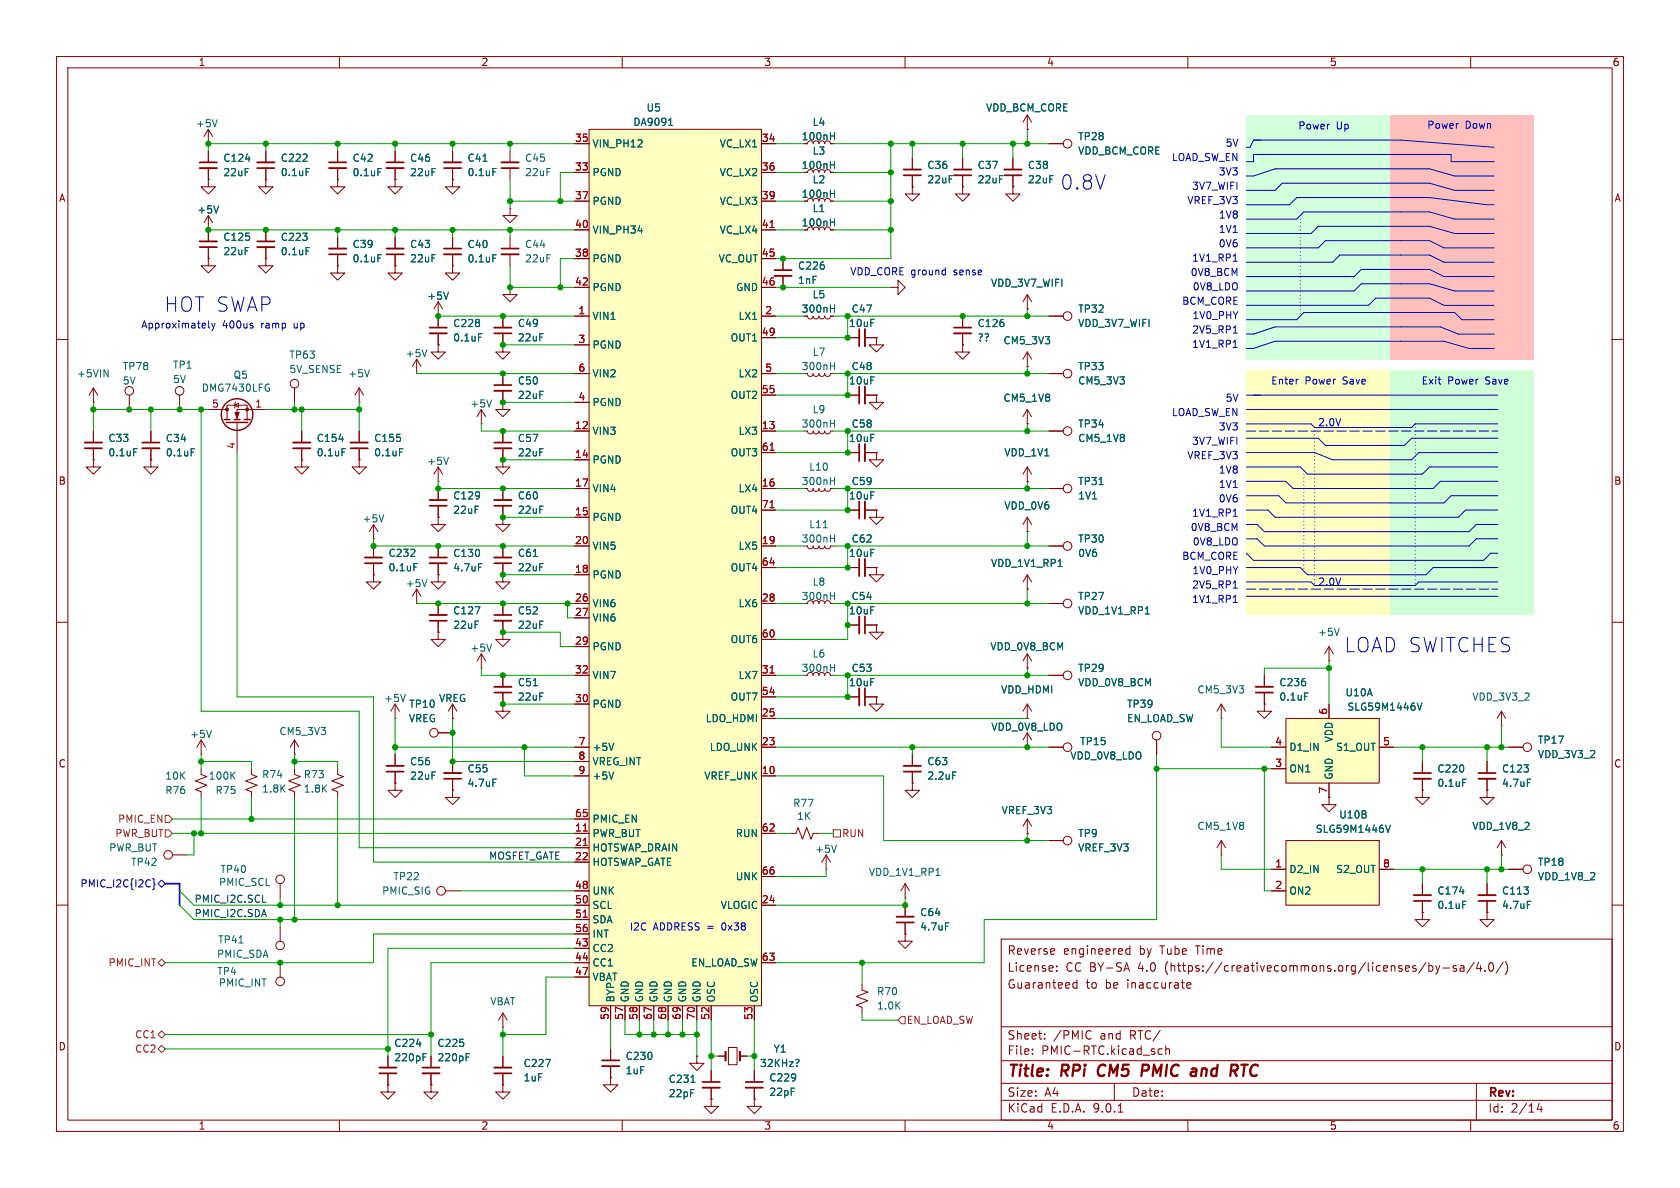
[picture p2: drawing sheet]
<svg xmlns="http://www.w3.org/2000/svg" width="297mm" height="210mm" viewBox="0 0 297 210" stroke-linecap="round" stroke-linejoin="round" font-family="sans-serif">
<defs><g id="words">
<g font-size="3.5" fill="#0000c2">
<text x="187.4" y="33.8">0.8V</text>
<text x="29" y="55.4">HOT SWAP</text>
<text x="237.6" y="115.5">LOAD SWITCHES</text>
</g>
<g font-size="2.8" fill="#840000">
<text x="178" y="190.9">Title:</text>
<text x="187.7" y="190.9">RPi</text>
<text x="194.9" y="190.9">CM5</text>
<text x="203.4" y="190.9">PMIC</text>
<text x="213" y="190.9">and</text>
<text x="220.8" y="190.9">RTC</text>
</g>
<g font-size="2.1" fill="#840000">
<text x="178" y="172">License:</text>
<text x="178" y="169">Reverse</text>
<text x="187.9" y="169">engineered</text>
<text x="188.4" y="172">CC BY-SA</text>
<text x="201.3" y="172">4.0</text>
<text x="201.5" y="169">by</text>
<text x="205.3" y="169">Tube</text>
<text x="206.2" y="172">(https://creativecommons.org/licenses/by-sa/4.0/)</text>
<text x="211.7" y="169">Time</text>
<text x="178" y="175">Guaranteed</text>
<text x="191.9" y="175">to</text>
<text x="195.5" y="175">be</text>
<text x="199.4" y="175">inaccurate</text>
<text x="178" y="184">Sheet:</text>
<text x="186.2" y="184">/PMIC</text>
<text x="194.5" y="184">and</text>
<text x="199.9" y="184">RTC/</text>
<text x="178" y="186.7">File:</text>
<text x="184.1" y="186.7">PMIC-RTC.kicad_sch</text>
<text x="178" y="196.9">KiCad</text>
<text x="178" y="194.1">Size:</text>
<text x="184.7" y="194.1">A4</text>
<text x="185.7" y="196.9">E.D.A.</text>
<text x="193.3" y="196.9">9.0.1</text>
<text x="200" y="194.1">Date:</text>
<text x="263" y="194.3">Rev:</text>
<text x="263" y="196.9">Id:</text>
<text x="267.1" y="196.9">2/14</text>
</g>
<g font-size="1.8" fill="#840000">
<text x="35" y="11.9">1</text>
<text x="85" y="11.9">2</text>
<text x="135" y="11.9">3</text>
<text x="185" y="11.9">4</text>
<text x="235" y="11.9">5</text>
<text x="285" y="11.9">6</text>
<text x="141.6" y="25">100nH</text>
<text x="10.3" y="35.9">A</text>
<text x="141.6" y="35.2">100nH</text>
<text x="141.6" y="30.1">100nH</text>
<text x="285.3" y="35.9">A</text>
<text x="141.6" y="40.2">100nH</text>
<text x="141.6" y="55.5">300nH</text>
<text x="10.3" y="85.9">B</text>
<text x="285.3" y="85.9">B</text>
<text x="10.3" y="135.9">C</text>
<text x="285.3" y="135.9">C</text>
<text x="10.3" y="185.9">D</text>
<text x="285.3" y="185.9">D</text>
<text x="35" y="199.9">1</text>
<text x="85" y="199.9">2</text>
<text x="135" y="199.9">3</text>
<text x="185" y="199.9">4</text>
<text x="235" y="199.9">5</text>
<text x="285" y="199.9">6</text>
</g>
<g font-size="1.8" fill="#006464">
<text x="34.5" y="22.7">+5V</text>
<text x="111.9" y="22.5">DA9091</text>
<text x="114.2" y="19.9">U5</text>
<text x="143.6" y="22.5">L4</text>
<text x="174.2" y="19.9">VDD_BCM_CORE</text>
<text x="39.4" y="28.8">C124</text>
<text x="49.5" y="28.8">C222</text>
<text x="62.2" y="28.8">C42</text>
<text x="72.4" y="28.8">C46</text>
<text x="82.6" y="28.8">C41</text>
<text x="92.7" y="28.8">C45</text>
<text x="104.6" y="26.3">VIN_PH12</text>
<text x="127.1" y="26.3">VC_LX1</text>
<text x="143.6" y="27.5">L3</text>
<text x="190.5" y="27.5">VDD_BCM_CORE</text>
<text x="190.5" y="25">TP28</text>
<text x="39.4" y="31.3">22uF</text>
<text x="49.5" y="31.3">0.1uF</text>
<text x="62.2" y="31.3">0.1uF</text>
<text x="72.4" y="31.3">22uF</text>
<text x="82.6" y="31.3">0.1uF</text>
<text x="92.7" y="31.3">22uF</text>
<text x="104.6" y="31.3">PGND</text>
<text x="127.1" y="31.3">VC_LX2</text>
<text x="143.6" y="32.6">L2</text>
<text x="163.8" y="30.1">C36</text>
<text x="163.8" y="32.6">22uF</text>
<text x="172.7" y="30.1">C37</text>
<text x="172.7" y="32.6">22uF</text>
<text x="181.6" y="30.1">C38</text>
<text x="181.6" y="32.6">22uF</text>
<text x="34.8" y="37.9">+5V</text>
<text x="104.6" y="36.4">PGND</text>
<text x="104.6" y="41.5">VIN_PH34</text>
<text x="127.1" y="36.4">VC_LX3</text>
<text x="127.1" y="41.5">VC_LX4</text>
<text x="143.6" y="37.7">L1</text>
<text x="39.4" y="42.8">C125</text>
<text x="39.4" y="45.3">22uF</text>
<text x="49.5" y="42.8">C223</text>
<text x="49.5" y="45.3">0.1uF</text>
<text x="62.2" y="44">C39</text>
<text x="62.2" y="46.6">0.1uF</text>
<text x="72.4" y="44">C43</text>
<text x="72.4" y="46.6">22uF</text>
<text x="82.6" y="44">C40</text>
<text x="82.6" y="46.6">0.1uF</text>
<text x="92.7" y="44">C44</text>
<text x="92.7" y="46.6">22uF</text>
<text x="104.6" y="46.6">PGND</text>
<text x="127" y="46.6">VC_OUT</text>
<text x="141" y="47.9">C226</text>
<text x="75.4" y="53.2">+5V</text>
<text x="104.6" y="51.7">PGND</text>
<text x="130" y="51.7">GND</text>
<text x="141" y="50.4">1nF</text>
<text x="143.6" y="52.9">L5</text>
<text x="175.1" y="50.9">VDD_3V7_WIFI</text>
<text x="80" y="58">C228</text>
<text x="91.4" y="58">C49</text>
<text x="104.6" y="56.7">VIN1</text>
<text x="130.5" y="56.7">LX1</text>
<text x="150" y="58">10uF</text>
<text x="150.5" y="55.5">C47</text>
<text x="172.7" y="58">C126</text>
<text x="190.5" y="55.5">TP32</text>
<text x="190.5" y="58">VDD_3V7_WIFI</text>
<text x="21.6" y="65.6">TP78</text>
<text x="30.5" y="65.4">TP1</text>
<text x="51.1" y="63.6">TP63</text>
<text x="71.6" y="63.3">+5V</text>
<text x="80" y="60.6">0.1uF</text>
<text x="91.4" y="60.5">22uF</text>
<text x="104.6" y="61.8">PGND</text>
<text x="129.1" y="60.6">OUT1</text>
<text x="141.6" y="65.6">300nH</text>
<text x="143.6" y="63.1">L7</text>
<text x="150.5" y="65.6">C48</text>
<text x="172.7" y="60.6">??</text>
<text x="177.3" y="61.1">CM5_3V3</text>
<text x="190.5" y="65.6">TP33</text>
<text x="13.5" y="66.9">+5VIN</text>
<text x="21.6" y="68.2">5V</text>
<text x="30.5" y="67.9">5V</text>
<text x="35.6" y="69.4">DMG7430LFG</text>
<text x="41.2" y="67.2">Q5</text>
<text x="51.1" y="66.1">5V_SENSE</text>
<text x="61.5" y="66.9">+5V</text>
<text x="91.4" y="68.2">C50</text>
<text x="91.4" y="70.7">22uF</text>
<text x="104.6" y="66.9">VIN2</text>
<text x="104.6" y="72">PGND</text>
<text x="129.1" y="70.7">OUT2</text>
<text x="130.5" y="66.9">LX2</text>
<text x="150" y="68.2">10uF</text>
<text x="177.3" y="71.2">CM5_1V8</text>
<text x="190.5" y="68.2">CM5_3V3</text>
<text x="83.1" y="72.2">+5V</text>
<text x="104.6" y="77.1">VIN3</text>
<text x="130.5" y="77.1">LX3</text>
<text x="141.6" y="75.8">300nH</text>
<text x="143.6" y="73.3">L9</text>
<text x="150.5" y="75.8">C58</text>
<text x="190.5" y="75.8">TP34</text>
<text x="19.1" y="78.3">C33</text>
<text x="19.1" y="80.9">0.1uF</text>
<text x="29.2" y="78.3">C34</text>
<text x="29.2" y="80.9">0.1uF</text>
<text x="55.9" y="78.3">C154</text>
<text x="55.9" y="80.9">0.1uF</text>
<text x="66" y="78.3">C155</text>
<text x="66" y="80.9">0.1uF</text>
<text x="75.4" y="82.4">+5V</text>
<text x="91.4" y="78.3">C57</text>
<text x="91.4" y="80.9">22uF</text>
<text x="104.6" y="82.1">PGND</text>
<text x="129.1" y="80.9">OUT3</text>
<text x="143" y="83.4">L10</text>
<text x="150" y="78.3">10uF</text>
<text x="177.5" y="80.9">VDD_1V1</text>
<text x="190.5" y="78.3">CM5_1V8</text>
<text x="80" y="88.5">C129</text>
<text x="91.4" y="88.5">C60</text>
<text x="104.6" y="87.2">VIN4</text>
<text x="130.5" y="87.2">LX4</text>
<text x="141.6" y="86">300nH</text>
<text x="150" y="88.5">10uF</text>
<text x="150.5" y="86">C59</text>
<text x="190.5" y="86">TP31</text>
<text x="190.5" y="88.5">1V1</text>
<text x="64" y="92.6">+5V</text>
<text x="80" y="91">22uF</text>
<text x="91.4" y="91">22uF</text>
<text x="104.6" y="92.3">PGND</text>
<text x="129.1" y="91">OUT4</text>
<text x="143" y="93.6">L11</text>
<text x="177.5" y="90.3">VDD_0V6</text>
<text x="68.6" y="98.6">C232</text>
<text x="68.6" y="101.2">0.1uF</text>
<text x="80" y="98.7">C130</text>
<text x="80" y="101.2">4.7uF</text>
<text x="91.4" y="98.6">C61</text>
<text x="91.4" y="101.2">22uF</text>
<text x="104.6" y="97.4">VIN5</text>
<text x="129.1" y="101.2">OUT4</text>
<text x="130.5" y="97.4">LX5</text>
<text x="141.6" y="96.1">300nH</text>
<text x="150" y="98.7">10uF</text>
<text x="150.5" y="96.1">C62</text>
<text x="175.1" y="100.4">VDD_1V1_RP1</text>
<text x="190.5" y="96.1">TP30</text>
<text x="190.5" y="98.7">0V6</text>
<text x="71.6" y="104">+5V</text>
<text x="104.6" y="102.5">PGND</text>
<text x="104.6" y="107.5">VIN6</text>
<text x="130.5" y="107.5">LX6</text>
<text x="141.6" y="106.3">300nH</text>
<text x="143.6" y="103.7">L8</text>
<text x="150.4" y="106.3">C54</text>
<text x="190.5" y="106.3">TP27</text>
<text x="80" y="108.8">C127</text>
<text x="80" y="111.3">22uF</text>
<text x="91.4" y="108.8">C52</text>
<text x="91.4" y="111.4">22uF</text>
<text x="104.6" y="110.1">VIN6</text>
<text x="129.1" y="113.9">OUT6</text>
<text x="150" y="108.8">10uF</text>
<text x="190.5" y="108.8">VDD_1V1_RP1</text>
<text x="232.9" y="112.6">+5V</text>
<text x="83.1" y="115.4">+5V</text>
<text x="104.6" y="115.2">PGND</text>
<text x="141.6" y="119">300nH</text>
<text x="143.6" y="116.4">L6</text>
<text x="150.4" y="119">C53</text>
<text x="175" y="115.2">VDD_0V8_BCM</text>
<text x="190.5" y="119">TP29</text>
<text x="67.8" y="124.3">+5V</text>
<text x="72.2" y="125.3">TP10</text>
<text x="77.5" y="124.3">VREG</text>
<text x="91.4" y="121.5">C51</text>
<text x="91.4" y="124">22uF</text>
<text x="104.6" y="120.2">VIN7</text>
<text x="104.6" y="125.3">PGND</text>
<text x="129.1" y="124.1">OUT7</text>
<text x="130.5" y="120.2">LX7</text>
<text x="150" y="121.5">10uF</text>
<text x="176.9" y="122.8">VDD_HDMI</text>
<text x="190.5" y="121.5">VDD_0V8_BCM</text>
<text x="199.1" y="125.3">TP39</text>
<text x="211.6" y="122.8">CM5_3V3</text>
<text x="226.1" y="121.5">C236</text>
<text x="226.1" y="124">0.1uF</text>
<text x="237.8" y="123.3">U10A</text>
<text x="238.1" y="125.8">SLG59M1446V</text>
<text x="260.2" y="124.1">VDD_3V3_2</text>
<text x="33.5" y="130.7">+5V</text>
<text x="49.3" y="130.1">CM5_3V3</text>
<text x="72.2" y="127.9">VREG</text>
<text x="124.7" y="127.9">LDO_HDMI</text>
<text x="175.2" y="129.4">VDD_0V8_LDO</text>
<text x="190.9" y="131.9">TP15</text>
<text x="199.1" y="127.9">EN_LOAD_SW</text>
<text x="235.8" y="131.3" transform="rotate(-90 235.8 131.3)">VDD</text>
<text x="271.8" y="131.7">TP17</text>
<text x="46.2" y="137.8">R74</text>
<text x="53.6" y="137.8">R73</text>
<text x="72.4" y="135.5">C56</text>
<text x="82.6" y="136.7">C55</text>
<text x="104.6" y="132.9">+5V</text>
<text x="104.6" y="135.5">VREG_INT</text>
<text x="125.4" y="132.9">LDO_UNK</text>
<text x="163.8" y="135.5">C63</text>
<text x="189.1" y="134.5">VDD_0V8_LDO</text>
<text x="227.8" y="132.9">D1_IN</text>
<text x="227.8" y="136.8">ON1</text>
<text x="235.8" y="137.9" transform="rotate(-90 235.8 137.9)">GND</text>
<text x="236.1" y="132.9">S1_OUT</text>
<text x="254" y="136.8">C220</text>
<text x="265.4" y="136.8">C123</text>
<text x="271.8" y="134.2">VDD_3V3_2</text>
<text x="29.1" y="140.6">R76</text>
<text x="29.1" y="138">10K</text>
<text x="36.8" y="138">100K</text>
<text x="38" y="140.6">R75</text>
<text x="46.2" y="140.3">1.8K</text>
<text x="53.6" y="140.3">1.8K</text>
<text x="72.4" y="138">22uF</text>
<text x="82.6" y="139.3">4.7uF</text>
<text x="104.6" y="138">+5V</text>
<text x="124.4" y="138">VREF_UNK</text>
<text x="140.1" y="142.8">R77</text>
<text x="163.8" y="138">2.2uF</text>
<text x="254" y="139.3">0.1uF</text>
<text x="265.4" y="139.3">4.7uF</text>
<text x="104.6" y="145.6">PMIC_EN</text>
<text x="104.6" y="148.2">PWR_BUT</text>
<text x="130" y="148.2">RUN</text>
<text x="140.8" y="145.1">1K</text>
<text x="177" y="144.1">VREF_3V3</text>
<text x="190.5" y="148.2">TP9</text>
<text x="211.6" y="146.9">CM5_1V8</text>
<text x="232.5" y="147.4">SLG59M1446V</text>
<text x="236.7" y="144.9">U10B</text>
<text x="260.2" y="146.9">VDD_1V8_2</text>
<text x="19.2" y="150.7">PWR_BUT</text>
<text x="23.1" y="153.3">TP42</text>
<text x="38.9" y="154.5">TP40</text>
<text x="69.5" y="155.8">TP22</text>
<text x="104.6" y="150.7">HOTSWAP_DRAIN</text>
<text x="104.6" y="153.3">HOTSWAP_GATE</text>
<text x="130" y="155.8">UNK</text>
<text x="144" y="151">+5V</text>
<text x="153.5" y="155">VDD_1V1_RP1</text>
<text x="190.5" y="150.7">VREF_3V3</text>
<text x="227.8" y="154.5">D2_IN</text>
<text x="236.1" y="154.5">S2_OUT</text>
<text x="271.8" y="155.8">VDD_1V8_2</text>
<text x="271.8" y="153.3">TP18</text>
<text x="38.6" y="156.8">PMIC_SCL</text>
<text x="67.5" y="158.3">PMIC_SIG</text>
<text x="104.6" y="158.3">UNK</text>
<text x="104.6" y="160.9">SCL</text>
<text x="127.3" y="160.9">VLOGIC</text>
<text x="227.8" y="158.3">ON2</text>
<text x="254" y="158.3">C174</text>
<text x="254" y="160.9">0.1uF</text>
<text x="265.4" y="158.3">C113</text>
<text x="265.4" y="160.9">4.7uF</text>
<text x="38.5" y="167">TP41</text>
<text x="104.6" y="163.4">SDA</text>
<text x="104.6" y="166">INT</text>
<text x="162.6" y="162.1">C64</text>
<text x="162.6" y="164.7">4.7uF</text>
<text x="38.3" y="169.5">PMIC_SDA</text>
<text x="38.3" y="172.6">TP4</text>
<text x="104.6" y="168.5">CC2</text>
<text x="104.6" y="171">CC1</text>
<text x="104.6" y="173.6">VBAT</text>
<text x="122.1" y="171">EN_LOAD_SW</text>
<text x="38.6" y="174.6">PMIC_INT</text>
<text x="86.6" y="177.9">VBAT</text>
<text x="108.8" y="177.3" transform="rotate(-90 108.8 177.3)">BYP</text>
<text x="111.4" y="177.3" transform="rotate(-90 111.4 177.3)">GND</text>
<text x="113.9" y="177.3" transform="rotate(-90 113.9 177.3)">GND</text>
<text x="116.4" y="177.3" transform="rotate(-90 116.4 177.3)">GND</text>
<text x="119" y="177.3" transform="rotate(-90 119 177.3)">GND</text>
<text x="121.5" y="177.3" transform="rotate(-90 121.5 177.3)">GND</text>
<text x="124.1" y="177.3" transform="rotate(-90 124.1 177.3)">GND</text>
<text x="126.6" y="177.3" transform="rotate(-90 126.6 177.3)">OSC</text>
<text x="134.2" y="177.3" transform="rotate(-90 134.2 177.3)">OSC</text>
<text x="154.9" y="176.1">R70</text>
<text x="154.9" y="178.7">1.0K</text>
<text x="69.6" y="185.3">C224</text>
<text x="77.2" y="185.3">C225</text>
<text x="69.6" y="187.8">220pF</text>
<text x="77.2" y="187.8">220pF</text>
<text x="92.5" y="188.8">C227</text>
<text x="92.5" y="191.4">1uF</text>
<text x="110.5" y="187.6">C230</text>
<text x="110.5" y="190.1">1uF</text>
<text x="118.1" y="191.6">C231</text>
<text x="134.3" y="188.8">32KHz?</text>
<text x="135.9" y="191.4">C229</text>
<text x="136.7" y="186.3">Y1</text>
<text x="118.1" y="194.2">22pF</text>
<text x="135.9" y="193.9">22pF</text>
</g>
<g font-size="1.8" fill="#0000c2">
<text x="229.4" y="23.1">Power</text>
<text x="236.2" y="23.1">Up</text>
<text x="252.2" y="23">Power</text>
<text x="259" y="23">Down</text>
<text x="207.1" y="28.7">LOAD_SW_EN</text>
<text x="216.6" y="26.1">5V</text>
<text x="210.6" y="33.8">3V7_WIFI</text>
<text x="215.4" y="31.2">3V3</text>
<text x="209.8" y="36.3">VREF_3V3</text>
<text x="215.4" y="41.4">1V1</text>
<text x="215.4" y="38.8">1V8</text>
<text x="210.6" y="46.5">1V1_RP1</text>
<text x="215.4" y="43.9">0V6</text>
<text x="150.2" y="48.9">VDD_CORE ground</text>
<text x="168.7" y="48.9">sense</text>
<text x="210.4" y="49">0V8_BCM</text>
<text x="210.8" y="51.5">0V8_LDO</text>
<text x="24.9" y="58.3">Approximately</text>
<text x="39.3" y="58.3">400us</text>
<text x="46.3" y="58.3">ramp</text>
<text x="52.2" y="58.3">up</text>
<text x="208.9" y="54.1">BCM_CORE</text>
<text x="210.6" y="59.2">2V5_RP1</text>
<text x="210.7" y="56.6">1V0_PHY</text>
<text x="210.6" y="61.7">1V1_RP1</text>
<text x="216.6" y="71.2">5V</text>
<text x="224.6" y="68.2">Enter</text>
<text x="230.7" y="68.2">Power</text>
<text x="237.5" y="68.2">Save</text>
<text x="251.2" y="68.2">Exit</text>
<text x="255.9" y="68.2">Power</text>
<text x="262.7" y="68.2">Save</text>
<text x="207.1" y="73.8">LOAD_SW_EN</text>
<text x="215.4" y="76.3">3V3</text>
<text x="232.9" y="75.5">2.0V</text>
<text x="209.8" y="81.4">VREF_3V3</text>
<text x="210.6" y="78.8">3V7_WIFI</text>
<text x="215.4" y="83.9">1V8</text>
<text x="215.4" y="89">0V6</text>
<text x="215.4" y="86.5">1V1</text>
<text x="210.4" y="94.1">0V8_BCM</text>
<text x="210.6" y="91.5">1V1_RP1</text>
<text x="208.9" y="99.2">BCM_CORE</text>
<text x="210.7" y="101.7">1V0_PHY</text>
<text x="210.8" y="96.6">0V8_LDO</text>
<text x="210.6" y="104.2">2V5_RP1</text>
<text x="210.6" y="106.8">1V1_RP1</text>
<text x="232.9" y="103.7">2.0V</text>
<text x="111.2" y="164.7">I2C</text>
<text x="115.5" y="164.7">ADDRESS =</text>
<text x="127.9" y="164.7">0x38</text>
</g>
<g font-size="1.8" fill="#a90000">
<text x="101.6" y="25.1">35</text>
<text x="134.6" y="25.1">34</text>
<text x="101.6" y="30.2">33</text>
<text x="101.6" y="35.3">37</text>
<text x="134.6" y="30.2">36</text>
<text x="134.6" y="35.3">39</text>
<text x="101.6" y="40.4">40</text>
<text x="134.6" y="40.4">41</text>
<text x="101.6" y="45.5">38</text>
<text x="134.6" y="45.5">45</text>
<text x="101.6" y="50.5">42</text>
<text x="134.6" y="50.5">46</text>
<text x="102.2" y="55.6">1</text>
<text x="134.6" y="59.4">49</text>
<text x="135.2" y="55.6">2</text>
<text x="102.2" y="60.7">3</text>
<text x="102.2" y="65.8">6</text>
<text x="135.2" y="65.8">5</text>
<text x="102.2" y="70.9">4</text>
<text x="134.6" y="69.6">55</text>
<text x="37.4" y="72.1">5</text>
<text x="45" y="72.1">1</text>
<text x="101.6" y="75.9">12</text>
<text x="134.6" y="75.9">13</text>
<text x="41.7" y="79.4" transform="rotate(-90 41.7 79.4)">4</text>
<text x="101.6" y="81">14</text>
<text x="134.6" y="79.8">61</text>
<text x="101.6" y="86.1">17</text>
<text x="134.6" y="86.1">16</text>
<text x="134.6" y="89.9">71</text>
<text x="101.6" y="91.2">15</text>
<text x="101.6" y="96.3">20</text>
<text x="101.6" y="101.3">18</text>
<text x="134.6" y="96.3">19</text>
<text x="134.6" y="100.1">64</text>
<text x="101.6" y="106.4">26</text>
<text x="134.6" y="106.4">28</text>
<text x="101.6" y="109">27</text>
<text x="134.6" y="112.8">60</text>
<text x="101.6" y="114">29</text>
<text x="101.6" y="119.1">32</text>
<text x="134.6" y="119.1">31</text>
<text x="101.6" y="124.2">30</text>
<text x="134.6" y="122.9">54</text>
<text x="102.2" y="131.8">7</text>
<text x="134.6" y="126.7">25</text>
<text x="134.6" y="131.8">23</text>
<text x="225.4" y="131.8">4</text>
<text x="234.7" y="126.4" transform="rotate(-90 234.7 126.4)">6</text>
<text x="244.4" y="131.8">5</text>
<text x="102.2" y="134.4">8</text>
<text x="102.2" y="136.9">9</text>
<text x="134.6" y="136.9">10</text>
<text x="225.4" y="135.6">3</text>
<text x="234.7" y="140.4" transform="rotate(-90 234.7 140.4)">7</text>
<text x="101.6" y="144.5">65</text>
<text x="101.6" y="147.1">11</text>
<text x="101.6" y="149.6">21</text>
<text x="134.6" y="147.1">62</text>
<text x="101.6" y="152.1">22</text>
<text x="134.6" y="154.7">66</text>
<text x="225.4" y="153.4">1</text>
<text x="244.4" y="153.4">8</text>
<text x="101.6" y="157.2">48</text>
<text x="101.6" y="159.8">50</text>
<text x="134.6" y="159.8">24</text>
<text x="225.4" y="157.2">2</text>
<text x="101.6" y="162.3">51</text>
<text x="101.6" y="164.8">56</text>
<text x="101.6" y="167.4">43</text>
<text x="101.6" y="169.9">44</text>
<text x="101.6" y="172.5">47</text>
<text x="134.6" y="169.9">63</text>
<text x="107.7" y="180.4" transform="rotate(-90 107.7 180.4)">59</text>
<text x="110.2" y="180.4" transform="rotate(-90 110.2 180.4)">57</text>
<text x="112.8" y="180.4" transform="rotate(-90 112.8 180.4)">58</text>
<text x="115.3" y="180.4" transform="rotate(-90 115.3 180.4)">67</text>
<text x="117.9" y="180.4" transform="rotate(-90 117.9 180.4)">68</text>
<text x="120.4" y="180.4" transform="rotate(-90 120.4 180.4)">69</text>
<text x="122.9" y="180.4" transform="rotate(-90 122.9 180.4)">70</text>
<text x="125.5" y="180.4" transform="rotate(-90 125.5 180.4)">52</text>
<text x="133.1" y="180.4" transform="rotate(-90 133.1 180.4)">53</text>
</g>
<g font-size="1.8" fill="#725600">
<text x="20.3" y="148.2">PWR_BUT</text>
<text x="20.8" y="145.6">PMIC_EN</text>
<text x="148.8" y="148.2">RUN</text>
<text x="19.1" y="171">PMIC_INT</text>
<text x="23.8" y="183.7">CC1</text>
<text x="160.2" y="181.2">EN_LOAD_SW</text>
<text x="23.8" y="186.3">CC2</text>
</g>
<g font-size="1.8" fill="#0f0f0f">
<text x="86.4" y="152.1">MOSFET_GATE</text>
<text x="34.3" y="159.7">PMIC_I2C.SCL</text>
<text x="34.3" y="162.2">PMIC_I2C.SDA</text>
</g>
<text font-size="1.8" fill="#000084" x="14.1" y="157.1">PMIC_I2C{I2C}</text>
</g></defs>
<g fill="none" stroke="#840000" stroke-width=".18">
<path d="M10 10h277v190h-277zM12 12h273v186h-273zM60 10v2M110 10v2M160 10v2M210 10v2M260 10v2M10 60h2M285 60h2M10 110h2M285 110h2M10 160h2"/>
<path d="M177 166h108v32h-108zM186.4 167.8l.1 .3-.8 .1M186.8 171.6v.1M186.8 170.8v.1M190.4 173.2v1.5M190.4 173.8l-.4-.1-.3 .3v.4l.1 .2h.6M199.2 170.2l.5 1.5M199.7 167.2v1.5M199.7 167.8l-.4-.1-.3 .3v.4l.2 .2h.5M209.8 174.2l.7-.1v-.3l-.5-.1-.2 .2 .1 .7h.6M252.6 170.2v1.5M252.6 170.8l.4-.1 .3 .3v.4l-.1 .2h-.6"/>
<path d="M253.8 170.7l.4 1M254.2 171.7l-.2 .4-.2 .1M254.5 170.7l-.3 1M255.1 171.1h1.1M257.5 170.8l-.4-.1-.2 .2 .1 .2 .5 .2v.3h-.6M258.2 170.8h.5l.1 .9M258.8 171.1h-.5a.29 .29 0 0 0-.2 .3 .29 .29 0 0 0 .2 .3l.5-.1M260.6 170.1l-1.3 2M261.4 170.1l-.4 1.1h1M261.7 170.7v1M262.5 171.6v.1M263.3 170.3l.2-.1a.81 .81 0 0 1 .6 .6 .81 .81 0 0 1-.3 .8l-.1 .1a.81 .81 0 0 1-.4-1.4z"/>
<path d="M265.7 170.1l-1.2 2M266.1 170a1.72 1.72 0 0 1 0 2.3M285 160h2M60 198v2M110 198v2M160 198v2M177 194.5h108M177 191.5h108M177 187.5h108M177 181.5h108M182.5 186.3v.1M182.5 185.5v.1"/>
<path d="M184.7 183.6v.1M184.7 182.8v.1M192.6 182.2l.3 .1M192.9 183.6l-.3 .1M197 191.5v3M197.7 196.6h.8M204.7 186.1l.3 .3 .5-.1M205.5 185.5l-.5-.1-.3 .3M206.1 185.5l.2-.1 .4 .1v.9M206.1 184.9v1.5M210 198v2M260 198v2"/>
<path d="M261 191.5v6.5M272.1 195l-.4 1.1h1M272.5 195.6v1"/>
</g>
<path d="M194.4 188.5a1.27 1.27 0 0 0 0 1.6M202.8 188.2h-.8l-.2 2M202.9 189.2l-1 .1M219.5 188.2h1.1M220 188.2l-.2 2" fill="none" stroke="#840000" stroke-width=".4"/>
<path d="M245.7 20.3h25.4v43.2h-25.4z" fill="#ffbfbd"/>
<path d="M220.3 20.3h25.4v43.2h-25.4z" fill="#d2ffdd"/>
<path d="M245.7 65.4h25.4v43.2h-25.4z" fill="#ceffd6"/>
<path d="M220.3 65.4h25.4v43.2h-25.4z" fill="#ffffc2"/>
<g fill="none" stroke="#840000" stroke-width=".3">
<path d="M45.5 29.7h3M68.3 28.7h3.1M78.5 29.7h3M45.5 42.7h3M68.3 45h3.1M75.9 57.9h3.1M78.5 43.9h3M87.4 58.9h3M88.6 43.9h3.1M62 79.2h3M87.4 68.1h3M87.4 78.2h3"/>
<path d="M75.9 89.4h3.1M75.9 98.6h3.1M87.4 89.4h3M87.4 99.6h3M222 122.4h3M158.5 163.1h3"/>
</g>
<g fill="none" stroke="#840000" stroke-width=".33">
<path d="M45.5 28.7h3M68.3 29.7h3.1M78.5 28.7h3M45.5 43.7h3M68.3 43.9h3.1M75.9 58.9h3.1M78.5 45h3M87.4 57.9h3M88.6 45h3.1M62 78.2h3M87.4 69.1h3M87.4 79.2h3"/>
<path d="M75.9 88.4h3.1M75.9 99.6h3.1M87.4 88.4h3M87.4 98.6h3M222 121.4h3M158.5 162.1h3"/>
</g>
<g fill="none" stroke="#840000" stroke-width=".18">
<path d="M47 26.7v2M47 29.7v2.1M69.8 31.8v1.2h1.3l-1.3 1.3-1.2-1.3h1.2M69.8 31.8h.1M69.8 26.7v2M69.8 29.7v2.1M80 31.8v1.2h1.3l-1.3 1.3-1.3-1.3h1.3M80 31.8h.1M80 26.7v2M80 29.7v2.1M90.2 36.8v1.3h1.2l-1.2 1.3-1.3-1.3h1.3M90.2 36.8h.1"/>
<path d="M47 40.6v2.1M47 43.7v2M69.8 47v1.3h1.3l-1.3 1.2-1.2-1.2h1.2M69.8 47h.1M69.8 41.9v2M69.8 45v2M77.5 55.9h.1M77.5 53.3v4.6M77.5 58.9v2.1M77.5 53.3l-.8 1.3M77.5 53.3l.7 1.3M80 47v1.3h1.3l-1.3 1.2-1.3-1.2h1.3"/>
<path d="M80 47h.1M80 41.9v2M80 45v2M88.9 55.9v2M88.9 58.9v2.1M90.2 50.8v1.3h1.2l-1.2 1.2-1.3-1.2h1.3M90.2 50.8h.1M90.2 41.9v2M90.2 45v2M63.5 76.2v2M63.5 79.2v2.1M73.7 66h.1"/>
<path d="M73.7 63.5l-.8 1.3M73.7 63.5l.7 1.3M73.7 63.5v2.5M77.5 61v1.2h1.2l-1.2 1.3-1.3-1.3h1.3M77.5 61h.1M85.1 74.9h.1M85.1 72.4l-.8 1.3M85.1 72.4l.8 1.3M85.1 72.4v2.5M88.9 61v1.2h1.3l-1.3 1.3-1.3-1.3h1.3M88.9 61h.1M88.9 71.1v1.3h1.3l-1.3 1.3-1.3-1.3h1.3"/>
<path d="M88.9 71.1h.1M88.9 66v2.1M88.9 69.1v2M88.9 76.2v2M88.9 79.2v2.1M63.5 81.3v1.3h1.3l-1.3 1.2-1.3-1.2h1.3M63.5 81.3h.1M77.5 85.1h.1M77.5 91.4v1.3h1.2l-1.2 1.3-1.3-1.3h1.3M77.5 91.4h.1M77.5 82.6l-.8 1.2M77.5 82.6l.7 1.2"/>
<path d="M77.5 82.6v2.5M77.5 86.4v2M77.5 89.4v2M77.5 96.5v2.1M77.5 99.6v2M88.9 91.4v1.3h1.3l-1.3 1.3-1.3-1.3h1.3M88.9 91.4h.1M88.9 81.3v1.3h1.3l-1.3 1.2-1.3-1.2h1.3M88.9 81.3h.1M88.9 86.4v2M88.9 89.4v2M88.9 96.5v2.1"/>
<path d="M88.9 99.6v2M73.7 106.7h.1M73.7 104.1v2.6M73.7 104.1l-.8 1.3M73.7 104.1l.7 1.3M77.5 101.6v1.3h1.2l-1.2 1.2-1.3-1.2h1.3M77.5 101.6h.1M88.9 101.6v1.3h1.3l-1.3 1.2-1.3-1.2h1.3M88.9 101.6h.1M185.4 106.7h2.6M185.4 119.4h2.6M223.5 119.4v2"/>
<path d="M204.5 130.8v2.6M215.9 127h.1M215.9 124.5l-.8 1.2M215.9 124.5l.8 1.2M215.9 124.5v2.5M223.5 124.5v1.2h1.3l-1.3 1.3-1.3-1.3h1.3M223.5 124.5h.1M223.5 122.4v2.1M185.4 148.6h2.6M152.4 174v1l1 .4-2 .7 2 .8-2 .8 1 .4v1M160 165.1v1.3h1.3l-1.3 1.2-1.3-1.2h1.3M160 165.1h.1"/>
<path d="M160 160v2.1M160 163.1v2"/>
<circle cx="188.7" cy="106.7" r=".76"/>
<circle cx="188.7" cy="119.4" r=".76"/>
<circle cx="204.5" cy="130" r=".76"/>
<circle cx="188.7" cy="148.6" r=".76"/>
</g>
<g fill="none" stroke="#006464" stroke-width=".18">
<path d="M54.1 29.8h.6M85.4 28.5h.7M87.1 29.8h.6M54.1 43.8h.6M79.3 51.6l-.4 1.3M84.6 59h.6M87.1 45h.6M70.6 79.3h.6M75.5 61.8l-.4 1.3M86.9 70.7l-.4 1.3M79.3 80.8l-.4 1.3M84.6 99.6h.6"/>
<path d="M94.3 98.4h.7M75.5 102.4l-.4 1.3M202.5 108.5h.7M230.6 122.5h.7M167.1 163.1h.7"/>
</g>
<path d="M104.1 22.9h30.5v154.9h-30.5z" fill="#ffffc2"/>
<g fill="none" stroke="#840000" stroke-width=".18">
<path d="M90.2 26.7v2M90.2 29.7v2.1M101.6 25.4h2.5M101.6 30.5h2.5M101.6 35.6h2.5M104.1 22.9h30.5v154.9h-30.5zM134.6 25.4h2.6M134.6 30.5h2.6M134.6 35.6h2.6M59.7 47v1.3h1.3l-1.3 1.2-1.3-1.2h1.3M59.7 47h.1M101.6 40.6h2.5"/>
<path d="M101.6 45.7h2.5M101.6 50.8h2.5M101.6 55.9h2.5M134.6 40.6h2.6M134.6 45.7h2.6M134.6 50.8h2.6M134.6 55.9h2.6M134.6 59.7h2.6M63.5 71.1h.1M63.5 68.6l-.8 1.3M63.5 68.6l.8 1.3M63.5 68.6v2.5"/>
<path d="M101.6 61h2.5M101.6 66h2.5M101.6 71.1h2.5M101.6 76.2h2.5M134.6 66h2.6M134.6 76.2h2.6M134.6 69.9h2.6M101.6 81.3h2.5M101.6 86.4h2.5M101.6 91.4h2.5M101.6 96.5h2.5M134.6 86.4h2.6"/>
<path d="M134.6 96.5h2.6M134.6 80h2.6M134.6 90.2h2.6M88.9 111.8v1.2h1.3l-1.3 1.3-1.3-1.3h1.3M88.9 111.8h.1M88.9 106.7v2M88.9 109.7v2.1M101.6 101.6h2.5M101.6 106.7h2.5M101.6 109.2h2.5M101.6 114.3h2.5M101.6 119.4h2.5"/>
<path d="M134.6 106.7h2.6M134.6 119.4h2.6M134.6 100.3h2.6M134.6 113h2.6M101.6 124.5h2.5M101.6 132.1h2.5M101.6 134.6h2.5M101.6 137.2h2.5M134.6 132.1h2.6M134.6 137.2h2.6M134.6 123.2h2.6M134.6 127h2.6"/>
<path d="M185.4 132.1h2.6M101.6 144.8h2.5M101.6 147.3h2.5M101.6 149.9h2.5M101.6 152.4h2.5M101.6 157.5h2.5M134.6 147.3h2.6M134.6 154.9h2.6M215.9 151.1h.1M215.9 148.6l-.8 1.3M215.9 148.6l.8 1.3M215.9 148.6v2.5"/>
<path d="M101.6 160h2.5M101.6 162.6h2.5M101.6 165.1h2.5M101.6 167.6h2.5M101.6 170.2h2.5M101.6 172.7h2.5M107.9 177.8v2.5M110.5 177.8v2.5M113 177.8v2.5M115.6 177.8v2.5M118.1 177.8v2.5M120.6 177.8v2.5"/>
<path d="M123.2 177.8v2.5M125.7 177.8v2.5M133.3 177.8v2.5M134.6 160h2.6M134.6 170.2h2.6"/>
<circle cx="188.7" cy="132.1" r=".76"/>
</g>
<path d="M118.2 22.2h.7M118.4 21.1l.2-.2v1.3M112.8 40.8h.8M65.3 65.3l-.4 1.3M108.5 131.4l-.4 1.3M108.5 136.5l-.4 1.2" fill="none" stroke="#006464" stroke-width=".18"/>
<path d="M136.1 40.2h.8M136.1 79.6h.8M136.1 89.8h.8M136.1 119h.8M103.1 146.9h.7M103.1 149.4h.7M103.1 162.1h.7" fill="none" stroke="#a90000" stroke-width=".18"/>
<path d="M88.6 29.7h3.1M87.4 108.7h3" fill="none" stroke="#840000" stroke-width=".3"/>
<path d="M88.6 28.7h3.1M87.4 109.7h3" fill="none" stroke="#840000" stroke-width=".33"/>
<path d="M227.3 127h16.5v11.4h-16.5z" fill="#ffffc2"/>
<g fill="none" stroke="#840000" stroke-width=".18">
<path d="M146.8 119.4h.5M146.8 106.7h.5M149.9 110.5h2M152.9 110.5h2M154.9 110.5v1.3h1.3l-1.3 1.2-1.2-1.2h1.2M154.9 110.5h.1M181.6 118.1h.1M181.6 115.6v2.5M181.6 115.6l-.8 1.2M181.6 115.6l.8 1.2M149.9 123.2h2M152.9 123.2h2"/>
<path d="M161.3 138.4v1.3h1.3l-1.3 1.3-1.3-1.3h1.3M161.3 138.4h.1M161.3 133.4v2M161.3 136.4v2M181.6 127h.1M181.6 132.1h.1M181.6 124.5l-.8 1.2M181.6 124.5l.8 1.2M181.6 124.5v2.5M181.6 129.5v2.6M181.6 129.5l-.8 1.3M181.6 129.5l.8 1.3"/>
<path d="M224.8 132.1h2.5M224.8 135.9h2.5M227.3 127h16.5v11.4h-16.5zM234.9 124.5v2.5M234.9 138.4v2.6M243.8 132.1h2.6M262.9 134.6v2.1M262.9 137.7v2M265.4 128.3h.1M265.4 125.7l-.7 1.3M265.4 125.7l.8 1.3M265.4 125.7v2.6"/>
<path d="M266.7 132.1h2.5M160 158.8h.1M160 156.2l-.7 1.3M160 156.2l.8 1.3M160 156.2v2.6M181.6 147.3h.1M181.6 144.8v2.5M181.6 144.8l-.8 1.3M181.6 144.8l.8 1.3"/>
<circle cx="270" cy="132.1" r=".76"/>
</g>
<path d="M146.8 118h.7M146.8 105.3h.7M147.5 104.7v1.3M147.5 117.4v1.3M168.4 136.5h.6M250.5 124.3l.5 1.2 .4-1.2M270 137.7h.6M165.5 154.8h.7" fill="none" stroke="#006464" stroke-width=".18"/>
<path d="M152.9 109v3M152.9 121.7v3M159.8 136.4h3M261.4 136.7h3" fill="none" stroke="#840000" stroke-width=".3"/>
<path d="M151.9 109v3M151.9 121.7v3M159.8 135.4h3M261.4 137.7h3" fill="none" stroke="#840000" stroke-width=".33"/>
<path d="M227.3 148.6h16.5v11.4h-16.5z" fill="#ffffc2"/>
<g fill="none" stroke="#840000" stroke-width=".18">
<path d="M36.8 25.4h.1M36.8 31.8v1.2h1.3l-1.3 1.3-1.2-1.3h1.2M36.8 31.8h.1M36.8 38.1l-.7 1.3M36.8 38.1l.8 1.3M36.8 22.9v2.5M36.8 26.7v2M36.8 29.7v2.1M36.8 38.1v4.6M36.8 22.9l-.7 1.2M36.8 22.9l.8 1.2M47 31.8v1.2h1.3l-1.3 1.3-1.3-1.3h1.3"/>
<path d="M47 31.8h.1M47 26.7v2M47 29.7v2.1M59.7 31.8v1.2h1.3l-1.3 1.3-1.3-1.3h1.3M59.7 31.8h.1M59.7 26.7v2M59.7 29.7v2.1M69.8 31.8h.1M69.8 26.7v2M69.8 29.7v2.1M80 31.8h.1M80 26.7v2"/>
<path d="M80 29.7v2.1M101.6 35.6h2.5M101.6 25.4h2.5M101.6 30.5h2.5M134.6 35.6h2.6M134.6 25.4h2.6M134.6 30.5h2.6M146.8 35.6h.5M146.8 25.4h.5M146.8 30.5h.5M161.3 33v1.3h1.3l-1.3 1.3-1.3-1.3h1.3M161.3 33h.1"/>
<path d="M161.3 27.9v2.1M161.3 31v2M170.2 33v1.3h1.2l-1.2 1.3-1.3-1.3h1.3M170.2 33h.1M170.2 27.9v2.1M170.2 31v2M179.1 33v1.3h1.2l-1.2 1.3-1.3-1.3h1.3M179.1 33h.1M179.1 27.9v2.1M179.1 31v2M181.6 22.9h.1M181.6 20.3v2.6"/>
<path d="M181.6 20.3l-.8 1.3M181.6 20.3l.8 1.3M185.4 25.4h2.6M36.8 40.6h.1M36.8 45.7v1.3h1.3l-1.3 1.3-1.2-1.3h1.2M36.8 45.7h.1M36.8 43.7v2M47 45.7v1.3h1.3l-1.3 1.3-1.3-1.3h1.3M47 45.7h.1M47 40.6v2.1M47 43.7v2M59.7 47h.1"/>
<path d="M59.7 41.9v2M59.7 45v2M69.8 47h.1M69.8 41.9v2M69.8 45v2M77.5 55.9h.1M77.5 55.9v2M77.5 58.9v2.1M80 47h.1M80 41.9v2M80 45v2M88.9 55.9v2"/>
<path d="M88.9 58.9v2.1M101.6 40.6h2.5M101.6 55.9h2.5M101.6 45.7h2.5M101.6 50.8h2.5M134.6 40.6h2.6M134.6 55.9h2.6M134.6 59.7h2.6M134.6 45.7h2.6M134.6 50.8h2.6M138.4 45.7v2.1M138.4 48.8v2"/>
<path d="M142.7 55.9l.2 .3 .4 .2 .3-.2 .2-.3 .1 .3 .4 .2 .3-.2 .2-.3 .1 .3 .4 .2 .3-.2 .2-.3 .1 .3 .4 .2 .4-.2 .1-.3h.5M146.8 40.6h.5M149.9 59.7h2M152.9 59.7h2M154.9 59.7v1.3h1.3l-1.3 1.2-1.2-1.2h1.2M154.9 59.7h.1M157.5 50.8h1.2v-1.3l1.3 1.3-1.3 1.3v-1.3M157.5 50.8h.1M170.2 55.9v2M170.2 58.9v2.1M181.6 54.6h.1M181.6 52.1l-.8 1.2"/>
<path d="M181.6 52.1l.8 1.2M181.6 52.1v2.5M185.4 55.9h2.6M16.5 71.1h.1M16.5 68.6v2.5M16.5 76.2v2M16.5 79.2v2.1M16.5 68.6l-.8 1.3M16.5 68.6l.8 1.3M22.9 69.9v2.5M26.7 76.2v2M26.7 79.2v2.1"/>
<path d="M31.7 69.9v2.5M36.8 72.4h3.3M40.1 74.2v-2.6h3.6v2.6M41.5 71.6l.7-.4v.8zM41.7 71.1l-.2 .1v.8l-.1 .1M41.9 74.7v5.3M47 72.4h-5.1v1.8M52.1 68.6v2.5M53.3 76.2v2M53.3 79.2v2.1M63.5 76.2v2M63.5 79.2v2.1"/>
<path d="M77.5 61h.1M88.9 61h.1M88.9 71.1h.1M88.9 66v2.1M88.9 69.1v2M88.9 76.2v2M88.9 79.2v2.1M101.6 66h2.5M101.6 76.2h2.5M101.6 61h2.5M101.6 71.1h2.5M134.6 69.9h2.6"/>
<path d="M134.6 66h2.6M134.6 76.2h2.6M142.7 66l.2 .4 .4 .1 .3-.1 .2-.4 .1 .4 .4 .1 .3-.1 .2-.4 .1 .4 .4 .1 .3-.1 .2-.4 .1 .4 .4 .1 .4-.1 .1-.4h.5M142.7 76.2l.2 .4 .4 .1 .3-.1 .2-.4 .1 .4 .4 .1 .3-.1 .2-.4 .1 .4 .4 .1 .3-.1 .2-.4 .1 .4 .4 .1 .4-.1 .1-.4h.5M149.9 69.9h2M152.9 69.9h2M154.9 69.9v1.2h1.3l-1.3 1.3-1.2-1.3h1.2M154.9 69.9h.1M170.2 61v1.2h1.2l-1.2 1.3-1.3-1.3h1.3M170.2 61h.1M181.6 64.8h.1M181.6 74.9h.1"/>
<path d="M181.6 62.2v2.6M181.6 72.4v2.5M181.6 62.2l-.8 1.3M181.6 62.2l.8 1.3M181.6 72.4l-.8 1.3M181.6 72.4l.8 1.3M185.4 66h2.6M185.4 76.2h2.6M16.5 81.3v1.3h1.3l-1.3 1.2-1.3-1.2h1.3M16.5 81.3h.1M26.7 81.3v1.3h1.2l-1.2 1.2-1.3-1.2h1.3M26.7 81.3h.1"/>
<path d="M53.3 81.3v1.3h1.3l-1.3 1.2-1.2-1.2h1.2M53.3 81.3h.1M63.5 81.3h.1M66 95.3h.1M66 92.7l-.7 1.3M66 92.7l.8 1.3M66 92.7v2.6M66 96.5v2.1M66 99.6v2M77.5 91.4h.1M77.5 86.4v2M77.5 89.4v2"/>
<path d="M77.5 96.5v2.1M77.5 99.6v2M88.9 91.4h.1M88.9 81.3h.1M88.9 86.4v2M88.9 89.4v2M88.9 96.5v2.1M88.9 99.6v2M101.6 86.4h2.5M101.6 96.5h2.5M101.6 81.3h2.5M101.6 91.4h2.5"/>
<path d="M134.6 86.4h2.6M134.6 80h2.6M134.6 96.5h2.6M134.6 90.2h2.6M142.7 86.4l.2 .3 .4 .2 .3-.2 .2-.3 .1 .3 .4 .2 .3-.2 .2-.3 .1 .3 .4 .2 .3-.2 .2-.3 .1 .3 .4 .2 .4-.2 .1-.3h.5M142.7 96.5l.2 .4 .4 .1 .3-.1 .2-.4 .1 .4 .4 .1 .3-.1 .2-.4 .1 .4 .4 .1 .3-.1 .2-.4 .1 .4 .4 .1 .4-.1 .1-.4h.5M149.9 80h2M149.9 90.2h2M152.9 80h2M152.9 90.2h2M154.9 90.2v1.2h1.3l-1.3 1.3-1.2-1.3h1.2M154.9 90.2h.1"/>
<path d="M154.9 80v1.3h1.3l-1.3 1.3-1.2-1.3h1.2M154.9 80h.1M181.6 94h.1M181.6 85.1h.1M181.6 82.6v2.5M181.6 91.4v2.6M181.6 91.4l-.8 1.3M181.6 91.4l.8 1.3M181.6 82.6l-.8 1.2M181.6 82.6l.8 1.2M185.4 86.4h2.6M185.4 96.5h2.6"/>
<path d="M66 101.6v1.3h1.3l-1.3 1.2-1.2-1.2h1.2M66 101.6h.1M77.5 111.8v1.2h1.2l-1.2 1.3-1.3-1.3h1.3M77.5 111.8h.1M77.5 101.6h.1M77.5 106.7v2M77.5 109.7v2.1M85.1 118.1h.1M85.1 115.6l-.8 1.2M85.1 115.6l.8 1.2M85.1 115.6v2.5M88.9 101.6h.1"/>
<path d="M88.9 111.8h.1M88.9 106.7v2M88.9 109.7v2.1M88.9 119.4v2M101.6 101.6h2.5M101.6 106.7h2.5M101.6 109.2h2.5M101.6 114.3h2.5M101.6 119.4h2.5M134.6 100.3h2.6M134.6 106.7h2.6M134.6 119.4h2.6"/>
<path d="M134.6 113h2.6M149.9 100.3h2M149.9 110.5h2M152.9 100.3h2M152.9 110.5h2M154.9 100.3v1.3h1.3l-1.3 1.3-1.2-1.3h1.2M154.9 100.3h.1M154.9 110.5h.1M181.6 104.1h.1M181.6 118.1h.1M181.6 101.6v2.5M181.6 101.6l-.8 1.3"/>
<path d="M181.6 101.6l.8 1.3M185.4 106.7h2.6M185.4 119.4h2.6M223.5 119.4v2M234.9 116.8h.1M234.9 114.3l-.7 1.3M234.9 114.3l.8 1.3M234.9 114.3v2.5M35.6 135.9v1l1 .4-2.1 .7 2.1 .8-2.1 .8 1.1 .4v1M35.6 133.4h.1M35.6 130.8v2.6M35.6 130.8l-.8 1.3"/>
<path d="M35.6 130.8l.7 1.3M44.4 135.9v1l1.1 .4-2.1 .7 2.1 .8-2.1 .8 1 .4v1M52.1 133.4h.1M52.1 135.9v1l1 .4-2 .7 2 .8-2 .8 1 .4v1M52.1 130.8l-.8 1.3M52.1 130.8l.7 1.3M52.1 130.8v2.6M59.7 135.9v1l1 .4-2 .7 2 .8-2 .8 1 .4v1M69.8 127h.1M69.8 138.4v1.3h1.3l-1.3 1.3-1.2-1.3h1.2M69.8 138.4h.1M69.8 124.5l-.7 1.2"/>
<path d="M69.8 124.5l.8 1.2M69.8 124.5v2.5M69.8 133.4v2M69.8 136.4v2M77.5 129.5h2.5M80 127h.1M80 139.7v1.3h1.3l-1.3 1.2-1.3-1.2h1.3M80 139.7h.1M80 124.5v2.5M80 134.6v2.1M80 137.7v2M80 124.5l-.8 1.2"/>
<path d="M80 124.5l.8 1.2M88.9 124.5v1.2h1.3l-1.3 1.3-1.3-1.3h1.3M88.9 124.5h.1M88.9 122.4v2.1M101.6 124.5h2.5M101.6 132.1h2.5M101.6 134.6h2.5M101.6 137.2h2.5M134.6 132.1h2.6M134.6 137.2h2.6M134.6 123.2h2.6M134.6 127h2.6"/>
<path d="M149.9 123.2h2M152.9 123.2h2M154.9 123.2v1.3h1.3l-1.3 1.2-1.2-1.2h1.2M154.9 123.2h.1M161.3 138.4h.1M161.3 133.4v2M161.3 136.4v2M181.6 127h.1M181.6 132.1h.1M185.4 132.1h2.6M204.5 130.8v2.6M223.5 124.5h.1"/>
<path d="M223.5 122.4v2.1M224.8 132.1h2.5M224.8 135.9h2.5M234.9 124.5v2.5M234.9 138.4v2.6M243.8 132.1h2.6M251.5 139.7v1.3h1.2l-1.2 1.2-1.3-1.2h1.3M251.5 139.7h.1M251.5 134.6v2.1M251.5 137.7v2M262.9 139.7v1.3h1.3l-1.3 1.2-1.3-1.2h1.3M262.9 139.7h.1"/>
<path d="M262.9 134.6v2.1M262.9 137.7v2M266.7 132.1h2.5M30.5 151.1h2.5M49.5 156.2v2.6M78.7 157.5h2.6M101.6 157.5h2.5M101.6 147.3h2.5M101.6 144.8h2.5M101.6 149.9h2.5M101.6 152.4h2.5M134.6 147.3h2.6"/>
<path d="M134.6 154.9h2.6M139.7 147.3h1l.4-1 .8 2 .7-2 .8 2 .4-1h1M146 153.7h.1M146 151.1l-.7 1.3M146 151.1l.8 1.3M146 151.1v2.6M181.6 147.3h.1M185.4 148.6h2.6M224.8 153.7h2.5M224.8 157.5h2.5M227.3 148.6h16.5v11.4h-16.5zM234.9 141v1.2h1.3l-1.3 1.3-1.2-1.3h1.2"/>
<path d="M234.9 141h.1M243.8 153.7h2.6M251.5 156.2v2M251.5 159.3v2M262.9 156.2v2M262.9 159.3v2M265.4 151.1h.1M265.4 148.6l-.7 1.3M265.4 148.6l.8 1.3M265.4 148.6v2.5M266.7 153.7h2.5M49.5 163.8v2.6"/>
<path d="M49.5 170.2v2.5M88.9 179.1v2.5M88.9 179.1l-.8 1.2M88.9 179.1l.8 1.2M101.6 160h2.5M101.6 162.6h2.5M101.6 165.1h2.5M101.6 167.6h2.5M101.6 170.2h2.5M101.6 172.7h2.5M107.9 177.8v2.5M110.5 177.8v2.5"/>
<path d="M113 177.8v2.5M115.6 177.8v2.5M118.1 177.8v2.5M120.6 177.8v2.5M123.2 177.8v2.5M125.7 177.8v2.5M133.3 177.8v2.5M134.6 160h2.6M134.6 170.2h2.6M160 165.1h.1M160 160v2.1M160 163.1v2"/>
<path d="M251.5 161.3v1.3h1.2l-1.2 1.2-1.3-1.2h1.3M251.5 161.3h.1M262.9 161.3v1.3h1.3l-1.3 1.2-1.3-1.2h1.3M262.9 161.3h.1M68.6 191.8v1.2h1.2l-1.2 1.3-1.3-1.3h1.3M68.6 191.8h.1M68.6 186.7v2M68.6 189.7v2.1M76.2 191.8v1.2h1.3l-1.3 1.3-1.3-1.3h1.3M76.2 191.8h.1M76.2 186.7v2M76.2 189.7v2.1"/>
<path d="M88.9 191.8v1.2h1.3l-1.3 1.3-1.3-1.3h1.3M88.9 191.8h.1M88.9 181.6h.1M88.9 186.7v2M88.9 189.7v2.1M107.9 190.5v1.3h1.3l-1.3 1.2-1.2-1.2h1.2M107.9 190.5h.1M107.9 185.4v2.1M107.9 188.5v2M123.2 186.7v1.3h1.3l-1.3 1.2-1.3-1.2h1.3M123.2 186.7h.1M125.7 194.3v1.3h1.3l-1.3 1.3-1.2-1.3h1.2"/>
<path d="M125.7 194.3h.1M125.7 189.2v2.1M125.7 192.3v2M127 186.7h1.3M128.8 185.2h1.5v3h-1.5zM130.8 186.7h1.3M133.3 194.3v1.3h1.3l-1.3 1.3-1.2-1.3h1.2M133.3 194.3h.1M133.3 189.2v2.1M133.3 192.3v2"/>
<circle cx="188.7" cy="25.4" r=".76"/>
<circle cx="188.7" cy="55.9" r=".76"/>
<circle cx="22.9" cy="69.1" r=".76"/>
<circle cx="31.7" cy="69.1" r=".76"/>
<circle cx="52.1" cy="67.8" r=".76"/>
<circle cx="188.7" cy="66" r=".76"/>
<circle cx="188.7" cy="76.2" r=".76"/>
<circle cx="188.7" cy="96.5" r=".76"/>
<circle cx="188.7" cy="86.4" r=".76"/>
<circle cx="76.7" cy="129.5" r=".76"/>
<circle cx="29.7" cy="151.1" r=".76"/>
<circle cx="49.5" cy="155.4" r=".76"/>
<circle cx="78" cy="157.5" r=".76"/>
<circle cx="270" cy="153.7" r=".76"/>
<circle cx="49.5" cy="167.1" r=".76"/>
<circle cx="49.5" cy="173.5" r=".76"/>
</g>
<g fill="none" stroke="#006464" stroke-width=".18">
<path d="M38.4 21.2l-.4 1.2M38.6 36.4l-.4 1.3M43.4 28.1h.8M54.1 29.8h.6M66.8 29.8h.6M85.4 28.5h.7M87.1 29.8h.6M118.2 22.2h.7M118.4 21.1l.2-.2v1.3M146.8 39.3h.7M146.8 34.2h.7M146.8 24h.7"/>
<path d="M146.8 29.1h.7M147.5 23.4v1.3M147.5 28.5v1.3M147.5 33.6v1.3M147.5 38.7v1.2M54.1 43.8h.6M66.8 45h.6M79.3 51.6l-.4 1.3M84.6 59h.6M87.1 45h.6M112.8 40.8h.8M146.8 54.5h.7"/>
<path d="M147.5 53.9v1.3M18.4 65.3l.7 1.3v-1.3M23.6 79.3h.6M33.8 79.3h.6M47.4 68.6h.3v.4l-.3 .2M47.5 67.9h.1M59.9 77.6h.8M60.5 79.3h.6M70.6 79.3h.6M146.8 64.7h.7M146.8 74.8h.7M147.5 64.1v1.2"/>
<path d="M147.5 74.2v1.3M67.9 91l-.5 1.3M73.2 99.6h.6M84.6 99.6h.6M94.3 98.4h.7M145.5 93.3h.8M146.8 85h.7M146.8 95.2h.7M147.5 84.4v1.3M147.5 94.6v1.2M194.3 85.7h.7M84 107.3h.8l-.5 1.2"/>
<path d="M86.9 113.9l-.4 1.2M187.1 100.1h.7M202.5 108.5h.7M236.8 111.1l-.5 1.2M37.4 129.1l-.4 1.3M41 137l.6 .7M41.6 136.5l-.8 .7M71.7 122.8l-.5 1.2M87.1 137.7h.6M94.3 121.2h.7M108.5 131.4l-.4 1.3M108.5 136.5l-.4 1.2"/>
<path d="M168.4 136.5h.6M230.6 122.5h.7M250.5 124.3l.5 1.2 .4-1.2M258.6 137.7h.6M270 137.7h.6M147.9 149.4l-.5 1.3M245 145.9l.4 1.2 .4-1.2M258 157.6h.8M258.6 159.3h.6M270 159.3h.6M42.3 166.7h.7M167.1 163.1h.7"/>
<path d="M73.6 184.6h.8M74.8 186.9h.4M74.8 186.3h.6M82.4 186.9h.4M82.4 186.3h.6M96.4 187.3h.9l-.6 1.2M122.2 191.3h.7M140.8 187.3h.3l.1 .2-.2 .3"/>
</g>
<g fill="none" stroke="#840000" stroke-width=".3">
<path d="M35.3 28.7h3.1M58.2 28.7h3M159.8 31h3M168.7 31h3M177.5 31h3.1M35.3 43.7h3.1M58.2 45h3M136.9 47.8h3.1M151.9 58.2v3M168.7 57.9h3M15 79.2h3M25.1 78.2h3.1"/>
<path d="M51.8 79.2h3.1M151.9 68.3v3.1M151.9 78.5v3M64.5 99.6h3.1M151.9 88.6v3.1M151.9 98.8v3.1M75.9 109.7h3.1M68.3 136.4h3.1M78.5 137.7h3M87.4 122.4h3M249.9 136.7h3.1M249.9 159.3h3.1"/>
<path d="M261.4 159.3h3M67.1 189.7h3M74.7 188.7h3M87.4 189.7h3M106.4 187.5h3.1M124.2 191.3h3.1M131.8 191.3h3.1"/>
</g>
<g fill="none" stroke="#840000" stroke-width=".33">
<path d="M35.3 29.7h3.1M58.2 29.7h3M159.8 30h3M168.7 30h3M177.5 30h3.1M35.3 42.7h3.1M58.2 43.9h3M136.9 48.8h3.1M152.9 58.2v3M168.7 58.9h3M15 78.2h3M25.1 79.2h3.1"/>
<path d="M51.8 78.2h3.1M152.9 68.3v3.1M152.9 78.5v3M64.5 98.6h3.1M152.9 88.6v3.1M152.9 98.8v3.1M75.9 108.7h3.1M68.3 135.4h3.1M78.5 136.7h3M87.4 121.4h3M249.9 137.7h3.1M249.9 158.2h3.1"/>
<path d="M261.4 158.2h3M67.1 188.7h3M74.7 189.7h3M87.4 188.7h3M106.4 188.5h3.1M124.2 192.3h3.1M131.8 192.3h3.1"/>
</g>
<path d="M128.3 185.9v1.6M130.8 185.9v1.6" fill="none" stroke="#840000" stroke-width=".38"/>
<g fill="none" stroke="#840000" stroke-width=".25">
<path d="M39.6 74.2h1M40 74.7h3.8M41.4 74.2h1M43.2 74.2h1"/>
<circle cx="41.9" cy="73.3" r="2.79"/>
</g>
<g fill="#840000" stroke="#840000" stroke-width=".18">
<path d="M41.5 72.9h.8l-.4 1z"/>
<circle cx="40.1" cy="72.4" r=".25"/>
<circle cx="43.7" cy="72.4" r=".25"/>
</g>
<path d="M27 155.3l.2 .2v.6l.2 .2-.2 .2v.6l-.2 .2M27.9 156.2l.7-.6 .6 .6-.6 .6z" fill="none" stroke="#000084" stroke-width=".18"/>
<path d="M29.2 146.7h.6l.7 .6-.7 .7h-.6zM29.2 144.1h.6l.7 .7-.7 .6h-.6zM147.3 146.7h1.3v1.3h-1.3zM27.9 170.2l.7-.7 .6 .7-.6 .6zM159.4 179.7h.6v1.3h-.6l-.7-.7zM27.9 182.9l.7-.7 .6 .7-.6 .6zM27.9 185.4l.7-.6 .6 .6-.6 .7z" fill="none" stroke="#725600" stroke-width=".18"/>
<path d="M46.4 159.5h.6" fill="none" stroke="#0f0f0f" stroke-width=".18"/>
<g fill="none" stroke="#0000c2" stroke-width=".18">
<path d="M220.3 31.1h1.3l3.8-1.3h27.3l4.5 1.3h7M220.3 33.7h5.1l1.3-1.3h26l4.5 1.3h7M220.3 28.6h1.3v-1.3h34.9v1.3h7.7M220.3 26h.7l.6-1.2h26l16.6 1.2M220.3 36.2h7.7l1.2-1.3h23.5l10.2 1.3h1.3M220.3 38.7h8.9l1.3-1.2h22.2l4.5 1.2h7M36.9 56.7v1.1l.2 .2M37.4 57.1l.3 .9M37.7 58l-.3 .4M38 57.1l-.3 .9M44.6 57.6l.1 .1-.1 .3M44.6 57.1l.1 .1"/>
<path d="M167 47.7l.1 .1M167.1 47.3v1.3M167.1 48.5l-.1 .1M218 58.9h.7M218 46.2h.7M220.3 54h21.6l1.3-1.3h9.5l2.6 1.3h8.9M220.3 59.1h1.3l3.8-1.3h29.2l3.2 1.3h6.4M220.3 48.9h19.1l1.3-1.3h12l2.6 1.3h8.9M220.3 56.5h8.9l1.3-1.3h26.7l1.2 1.3h5.8M220.3 43.8h12.7l1.3-1.3h18.4l2.6 1.3h8.9M220.3 41.3h11.5l1.2-1.3h19.7l4.5 1.3h7M220.3 46.4h15.3l1.3-1.3h15.8l2.6 1.3h8.9"/>
<path d="M220.3 51.4h19.1l1.3-1.2h12l4.5 1.2h7M218 61.4h.7M220.3 74.9h11.5l.6 .7h17.2l.6-.7h14.6M220.3 77.5h12.7l1.3 1.2h14l1.3-1.2h15.2M220.3 69.9h44.5M220.3 61.6h1.3l3.8-1.3h29.9l4.4 1.3h4.5M220.3 72.4h44.5M229.4 67h.1M218 91.3h.7M220.3 82.6h9.6l1.2 1.2h20.4l1.2-1.2h12.1M220.3 80h12.1l3.2 1.3h14l1.2-1.3h14M220.3 85.1h7l1.3 1.3h24.8l1.2-1.3h10.2"/>
<path d="M220.3 95.3h1.9l1.3 1.2h36.2l1.3-1.2h3.8M220.3 92.7h1.9l1.3 1.3h36.2l1.3-1.3h3.8M220.3 87.6h5.8l1.2 1.3h28l1.2-1.3h8.3M220.3 97.8l1.3 1.3h40.7l1.2-1.3h1.3M220.3 90.2h3.9l1.2 1.2h32.4l1.3-1.2h5.7M218 104h.7M218 106.5h.7M220.3 105.4h44.5M220.3 102.9h11.5l.6 .6h17.8l.6-.6h14M220.3 100.3h9.6l1.2 1.3h21l1.3-1.3h11.4"/>
</g>
<path d="M229.9 38.1v17.8M232.4 75.6v27.9M250.2 74.9v28.6M230.5 83.2v17.8" fill="none" stroke="#0000c2" stroke-width=".18" stroke-dasharray="0 .6"/>
<path d="M220.3 76.2h44.5M220.3 104.1h44.5" fill="none" stroke="#0000c2" stroke-width=".18" stroke-dasharray="1.7 .6"/>
<path d="M29.2 156.2h2.5v3.8" fill="none" stroke="#000084" stroke-width=".3"/>
<g fill="none" stroke="#009600" stroke-width=".18">
<path d="M47 25.4v1.3M59.7 25.4v1.3M69.8 25.4v1.3M80 25.4v1.3M90.2 25.4v1.3M90.2 31.8v5M90.2 35.6h11.4M101.6 25.4h-64.8v1.3M101.6 30.5h-2.5v5.1M137.2 25.4h5M137.2 35.6h5M137.2 30.5h5"/>
<path d="M147.3 25.4h38.1M147.3 35.6h10.2M147.3 30.5h10.2M157.5 25.4v20.3h-20.3M161.3 25.4v2.5M170.2 25.4v2.5M179.1 25.4v2.5M181.6 22.9v2.5M36.8 40.6h64.8M59.7 40.6v1.3M69.8 40.6v1.3M77.5 55.9h24.1"/>
<path d="M80 40.6v1.3M90.2 47v3.8h11.4M90.2 40.6v1.3M101.6 45.7h-2.5v5.1M137.2 40.6h5M137.2 55.9h5M137.2 50.8h20.3M147.3 40.6h10.2M147.3 55.9h38.1M149.9 55.9v3.8h-12.7M181.6 54.6v1.3M16.5 72.4h20.3"/>
<path d="M16.5 71.1v5.1M26.7 72.4v3.8M35.6 72.4v53.3h27.9v24.2h38.1M47 72.4h16.5M52.1 71.1v1.3M53.3 72.4v3.8M63.5 71.1v5.1M73.7 66h27.9M85.1 74.9v1.3h16.5M88.9 61h12.7M88.9 71.1h12.7M137.2 66h5"/>
<path d="M137.2 76.2h5M147.3 66h38.1M147.3 76.2h38.1M149.9 66v3.9h-12.7M149.9 76.2v3.8h-12.7M181.6 64.8v1.2M181.6 74.9v1.3M41.9 80v43.2h24.1v29.2h35.6M66 95.3v1.2h35.6M77.5 85.1v1.3h24.1M88.9 91.4h12.7M88.9 81.3h12.7"/>
<path d="M137.2 96.5h5M137.2 86.4h5M147.3 96.5h38.1M147.3 86.4h38.1M149.9 86.4v3.8h-12.7M149.9 96.5v3.8h-12.7M181.6 85.1v1.3M181.6 94v2.5M73.7 106.7h27.9M85.1 118.1v1.3h16.5M88.9 111.8h10.2v2.5h2.5M88.9 101.6h12.7"/>
<path d="M100.3 106.7v2.5h1.3M137.2 106.7h5M137.2 119.4h5M147.3 106.7h38.1M147.3 119.4h38.1M149.9 106.7v6.3h-12.7M149.9 119.4v3.8h-12.7M181.6 104.1v2.6M181.6 118.1v1.3M234.9 118.1h-11.4v1.3M234.9 116.8v7.7M35.6 134.6h8.8v1.3"/>
<path d="M35.6 133.4v2.5M52.1 133.4v2.5M52.1 134.6h7.6v1.3M69.8 132.1h31.8M69.8 127v6.4M80 127v7.6h21.6M88.9 124.5h12.7M92.7 132.1v5.1h8.9M137.2 137.2h19v11.4h29.2M137.2 127h44.4M137.2 132.1h48.2M161.3 132.1v1.3"/>
<path d="M204.5 133.4v29.2h-30.5v7.6h-36.8M204.5 135.9h20.3M215.9 127v5.1h8.9M223.5 135.9v21.6h1.3M246.4 132.1h20.3M251.5 132.1v2.5M262.9 132.1v2.5M265.4 128.3v3.8M30.5 147.3h71.1M30.5 144.8h71.1M31.7 157.5l2.6 2.5h67.3M34.3 147.3v3.8h-1.3"/>
<path d="M35.6 141v6.3M44.4 141v3.8M49.5 158.8v1.2M52.1 141v21.6M59.7 141v19M81.3 157.5h20.3M137.2 147.3h2.5M144.8 147.3h2.5M146 153.7v1.2h-8.8M160 158.8v1.2h-22.8M181.6 147.3v1.3M215.9 151.1v2.6h8.9"/>
<path d="M246.4 153.7h20.3M251.5 153.7v2.5M262.9 153.7v2.5M265.4 151.1v2.6M31.7 160l2.6 2.6h67.3M49.5 162.6v1.2M101.6 172.7h-5.1v10.2h-7.6M101.6 165.1h-35.6v5.1h-36.8M101.6 170.2h-25.4v16.5M101.6 167.6h-33v19.1M152.4 170.2v3.8M152.4 179.1v1.2h6.3"/>
<path d="M29.2 182.9h47M29.2 185.4h39.4M88.9 181.6v5.1M107.9 180.3v5.1M110.5 180.3v2.6h12.7M113 180.3v2.6M115.6 180.3v2.6M118.1 180.3v2.6M120.6 180.3v2.6M123.2 180.3v6.4M125.7 186.7h1.3M125.7 180.3v8.9"/>
<path d="M132.1 186.7h1.2M133.3 180.3v8.9"/>
</g>
<path d="M136.1 40.2h.8M136.1 79.6h.8M136.1 89.8h.8M136.1 119h.8M103.1 146.9h.7M103.1 149.4h.7M103.1 162.1h.7" fill="none" stroke="#a90000" stroke-width=".18"/>
<g fill="#009600" stroke="#009600" stroke-width=".18">
<circle cx="31.7" cy="72.4" r=".46"/>
<circle cx="35.6" cy="72.4" r=".46"/>
<circle cx="16.5" cy="72.4" r=".46"/>
<circle cx="53.3" cy="72.4" r=".46"/>
<circle cx="52.1" cy="72.4" r=".46"/>
<circle cx="26.7" cy="72.4" r=".46"/>
<circle cx="22.9" cy="72.4" r=".46"/>
<circle cx="47" cy="40.6" r=".46"/>
<circle cx="36.8" cy="40.6" r=".46"/>
<circle cx="36.8" cy="25.4" r=".46"/>
<circle cx="59.7" cy="25.4" r=".46"/>
<circle cx="47" cy="25.4" r=".46"/>
<circle cx="88.9" cy="76.2" r=".46"/>
<circle cx="88.9" cy="81.3" r=".46"/>
<circle cx="77.5" cy="55.9" r=".46"/>
<circle cx="63.5" cy="72.4" r=".46"/>
<circle cx="90.2" cy="40.6" r=".46"/>
<circle cx="80" cy="40.6" r=".46"/>
<circle cx="90.2" cy="50.8" r=".46"/>
<circle cx="88.9" cy="61" r=".46"/>
<circle cx="88.9" cy="55.9" r=".46"/>
<circle cx="99.1" cy="50.8" r=".46"/>
<circle cx="88.9" cy="71.1" r=".46"/>
<circle cx="88.9" cy="66" r=".46"/>
<circle cx="69.8" cy="40.6" r=".46"/>
<circle cx="90.2" cy="25.4" r=".46"/>
<circle cx="80" cy="25.4" r=".46"/>
<circle cx="90.2" cy="35.6" r=".46"/>
<circle cx="99.1" cy="35.6" r=".46"/>
<circle cx="69.8" cy="25.4" r=".46"/>
<circle cx="59.7" cy="40.6" r=".46"/>
<circle cx="77.5" cy="106.7" r=".46"/>
<circle cx="66" cy="96.5" r=".46"/>
<circle cx="77.5" cy="86.4" r=".46"/>
<circle cx="88.9" cy="91.4" r=".46"/>
<circle cx="77.5" cy="96.5" r=".46"/>
<circle cx="88.9" cy="86.4" r=".46"/>
<circle cx="88.9" cy="96.5" r=".46"/>
<circle cx="88.9" cy="101.6" r=".46"/>
<circle cx="100.3" cy="106.7" r=".46"/>
<circle cx="88.9" cy="106.7" r=".46"/>
<circle cx="88.9" cy="111.8" r=".46"/>
<circle cx="181.6" cy="96.5" r=".46"/>
<circle cx="181.6" cy="86.4" r=".46"/>
<circle cx="181.6" cy="106.7" r=".46"/>
<circle cx="181.6" cy="66" r=".46"/>
<circle cx="181.6" cy="55.9" r=".46"/>
<circle cx="204.5" cy="135.9" r=".46"/>
<circle cx="152.4" cy="170.2" r=".46"/>
<circle cx="160" cy="160" r=".46"/>
<circle cx="223.5" cy="135.9" r=".46"/>
<circle cx="181.6" cy="148.6" r=".46"/>
<circle cx="234.9" cy="118.1" r=".46"/>
<circle cx="251.5" cy="132.1" r=".46"/>
<circle cx="262.9" cy="132.1" r=".46"/>
<circle cx="265.4" cy="132.1" r=".46"/>
<circle cx="181.6" cy="119.4" r=".46"/>
<circle cx="181.6" cy="132.1" r=".46"/>
<circle cx="149.9" cy="106.7" r=".46"/>
<circle cx="149.9" cy="110.5" r=".46"/>
<circle cx="149.9" cy="100.3" r=".46"/>
<circle cx="161.3" cy="132.1" r=".46"/>
<circle cx="262.9" cy="153.7" r=".46"/>
<circle cx="251.5" cy="153.7" r=".46"/>
<circle cx="265.4" cy="153.7" r=".46"/>
<circle cx="133.3" cy="186.7" r=".46"/>
<circle cx="125.7" cy="186.7" r=".46"/>
<circle cx="123.2" cy="182.9" r=".46"/>
<circle cx="120.6" cy="182.9" r=".46"/>
<circle cx="118.1" cy="182.9" r=".46"/>
<circle cx="115.6" cy="182.9" r=".46"/>
<circle cx="149.9" cy="123.2" r=".46"/>
<circle cx="149.9" cy="119.4" r=".46"/>
<circle cx="35.6" cy="134.6" r=".46"/>
<circle cx="49.5" cy="162.6" r=".46"/>
<circle cx="49.5" cy="160" r=".46"/>
<circle cx="49.5" cy="170.2" r=".46"/>
<circle cx="59.7" cy="160" r=".46"/>
<circle cx="52.1" cy="162.6" r=".46"/>
<circle cx="44.4" cy="144.8" r=".46"/>
<circle cx="69.8" cy="132.1" r=".46"/>
<circle cx="52.1" cy="134.6" r=".46"/>
<circle cx="80" cy="129.5" r=".46"/>
<circle cx="80" cy="134.6" r=".46"/>
<circle cx="76.2" cy="182.9" r=".46"/>
<circle cx="68.6" cy="185.4" r=".46"/>
<circle cx="113" cy="182.9" r=".46"/>
<circle cx="88.9" cy="182.9" r=".46"/>
<circle cx="88.9" cy="119.4" r=".46"/>
<circle cx="88.9" cy="124.5" r=".46"/>
<circle cx="92.7" cy="132.1" r=".46"/>
<circle cx="34.3" cy="147.3" r=".46"/>
<circle cx="35.6" cy="147.3" r=".46"/>
<circle cx="157.5" cy="35.6" r=".46"/>
<circle cx="157.5" cy="25.4" r=".46"/>
<circle cx="161.3" cy="25.4" r=".46"/>
<circle cx="170.2" cy="55.9" r=".46"/>
<circle cx="170.2" cy="25.4" r=".46"/>
<circle cx="157.5" cy="30.5" r=".46"/>
<circle cx="138.4" cy="45.7" r=".46"/>
<circle cx="157.5" cy="40.6" r=".46"/>
<circle cx="138.4" cy="50.8" r=".46"/>
<circle cx="149.9" cy="55.9" r=".46"/>
<circle cx="149.9" cy="66" r=".46"/>
<circle cx="149.9" cy="59.7" r=".46"/>
<circle cx="149.9" cy="69.9" r=".46"/>
<circle cx="181.6" cy="76.2" r=".46"/>
<circle cx="181.6" cy="25.4" r=".46"/>
<circle cx="179.1" cy="25.4" r=".46"/>
<circle cx="149.9" cy="86.4" r=".46"/>
<circle cx="149.9" cy="80" r=".46"/>
<circle cx="149.9" cy="76.2" r=".46"/>
<circle cx="149.9" cy="90.2" r=".46"/>
<circle cx="149.9" cy="96.5" r=".46"/>
</g>
<use href="#words"/>
</svg>
